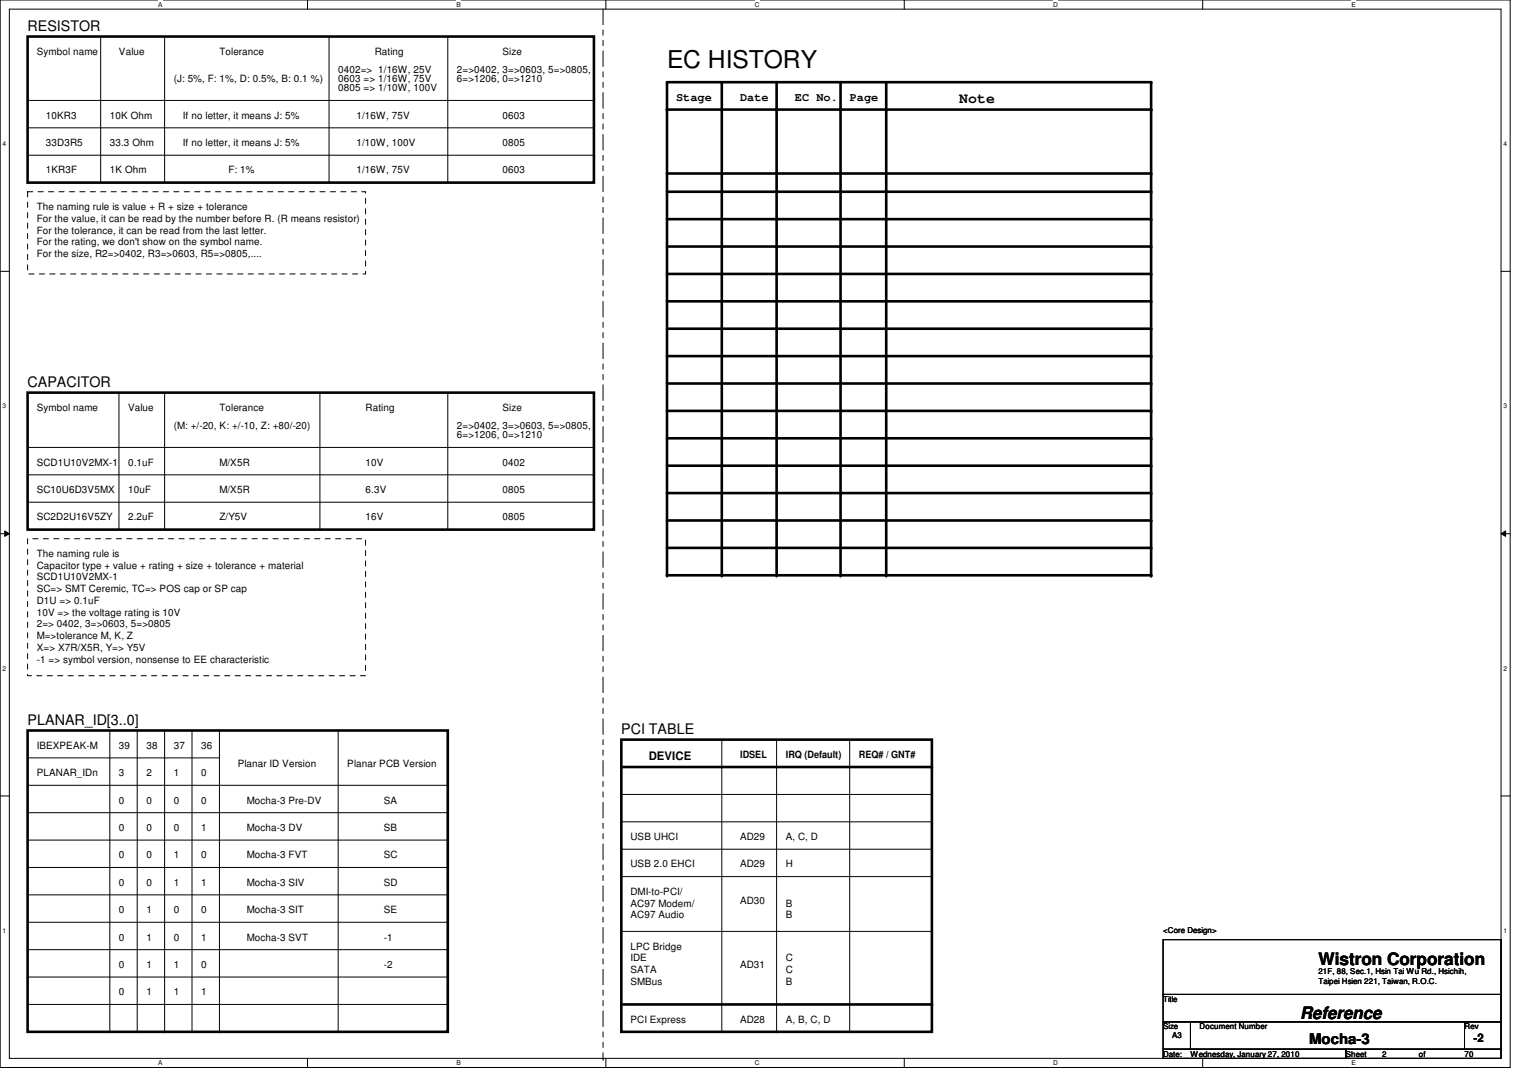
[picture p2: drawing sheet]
<svg xmlns="http://www.w3.org/2000/svg" width="297mm" height="210mm" viewBox="0 0 297 210" stroke-linecap="round" stroke-linejoin="round" font-family="sans-serif">
<defs><g id="words">
<text font-size="4.8" x="129.8" y="13.2">EC HISTORY</text>
<g font-size="3.3">
<text x="256.6" y="187.9">Wistron Corporation</text>
<text x="253.1" y="198.5">Reference</text>
</g>
<g font-size="2.8">
<text x="5.4" y="6.1">RESISTOR</text>
<text x="186.7" y="20.2">Note</text>
<text x="5.4" y="75.4">CAPACITOR</text>
<text x="5.4" y="141.2">PLANAR_ID[3..0]</text>
<text x="120.9" y="143">PCI TABLE</text>
<text x="254.8" y="203.4">Mocha-3</text>
</g>
<g font-size="2.3">
<text x="131.6" y="19.6">Stage</text>
<text x="144.1" y="19.6">Date</text>
<text x="154.7" y="19.6">EC No.</text>
<text x="165.4" y="19.6">Page</text>
<text x="126.3" y="147.9">DEVICE</text>
<text x="286.8" y="202.9">-2</text>
</g>
<g font-size="1.9">
<text x="7.2" y="10.7">Symbol name</text>
<text x="23.2" y="10.7">Value</text>
<text x="42.7" y="10.7">Tolerance</text>
<text x="72.9" y="10.7">Rating</text>
<text x="97.8" y="10.7">Size</text>
<text x="33.8" y="16">(J: 5%, F: 1%, D: 0.5%, B: 0.1 %)</text>
<text x="65.8" y="16">0603 =&gt; 1/16W, 75V</text>
<text x="65.8" y="14.2">0402=&gt; 1/16W, 25V</text>
<text x="65.8" y="17.8">0805 =&gt; 1/10W, 100V</text>
<text x="88.9" y="16">6=&gt;1206, 0=&gt;1210</text>
<text x="88.9" y="14.2">2=&gt;0402, 3=&gt;0603, 5=&gt;0805,</text>
<text x="8.9" y="23.1">10KR3</text>
<text x="21.4" y="23.1">10K Ohm</text>
<text x="35.6" y="23.1">If no letter, it means J: 5%</text>
<text x="69.4" y="23.1">1/16W, 75V</text>
<text x="97.8" y="23.1">0603</text>
<text x="8.9" y="28.4">33D3R5</text>
<text x="21.4" y="28.4">33.3 Ohm</text>
<text x="35.6" y="28.4">If no letter, it means J: 5%</text>
<text x="69.4" y="28.4">1/10W, 100V</text>
<text x="97.8" y="28.4">0805</text>
<text x="8.9" y="33.8">1KR3F</text>
<text x="21.4" y="33.8">1K Ohm</text>
<text x="44.5" y="33.8">F: 1%</text>
<text x="69.4" y="33.8">1/16W, 75V</text>
<text x="97.8" y="33.8">0603</text>
<text x="7.2" y="40.9">The naming rule is value + R + size + tolerance</text>
<text x="7.2" y="43.2">For the value, it can be read by the number before R. (R means resistor)</text>
<text x="7.2" y="45.5">For the tolerance, it can be read from the last letter.</text>
<text x="7.2" y="47.8">For the rating, we don't show on the symbol name.</text>
<text x="7.2" y="50">For the size, R2=&gt;0402, R3=&gt;0603, R5=&gt;0805,....</text>
<text x="7.2" y="80">Symbol name</text>
<text x="24.9" y="80">Value</text>
<text x="33.8" y="83.6">(M: +/-20, K: +/-10, Z: +80/-20)</text>
<text x="42.7" y="80">Tolerance</text>
<text x="71.2" y="80">Rating</text>
<text x="88.9" y="83.6">2=&gt;0402, 3=&gt;0603, 5=&gt;0805,</text>
<text x="97.8" y="80">Size</text>
<text x="88.9" y="85.3">6=&gt;1206, 0=&gt;1210</text>
<text x="7.2" y="90.7">SCD1U10V2MX-1</text>
<text x="24.9" y="90.7">0.1uF</text>
<text x="42.7" y="90.7">M/X5R</text>
<text x="71.2" y="90.7">10V</text>
<text x="97.8" y="90.7">0402</text>
<text x="7.2" y="101.3">SC2D2U16V5ZY</text>
<text x="7.2" y="96">SC10U6D3V5MX</text>
<text x="24.9" y="96">10uF</text>
<text x="24.9" y="101.3">2.2uF</text>
<text x="42.7" y="96">M/X5R</text>
<text x="42.7" y="101.3">Z/Y5V</text>
<text x="71.2" y="101.3">16V</text>
<text x="71.2" y="96">6.3V</text>
<text x="97.8" y="101.3">0805</text>
<text x="97.8" y="96">0805</text>
<text x="7.2" y="108.5">The naming rule is</text>
<text x="7.2" y="110.7">Capacitor type + value + rating + size + tolerance + material</text>
<text x="7.2" y="113">SCD1U10V2MX-1</text>
<text x="7.2" y="115.3">SC=&gt; SMT Ceremic, TC=&gt; POS cap or SP cap</text>
<text x="7.2" y="117.6">D1U =&gt; 0.1uF</text>
<text x="7.2" y="119.9">10V =&gt; the voltage rating is 10V</text>
<text x="7.2" y="122.2">2=&gt; 0402, 3=&gt;0603, 5=&gt;0805</text>
<text x="7.2" y="124.5">M=&gt;tolerance M, K, Z</text>
<text x="7.2" y="126.7">X=&gt; X7R/X5R, Y=&gt; Y5V</text>
<text x="7.2" y="129">-1 =&gt; symbol version, nonsense to EE characteristic</text>
<text x="7.2" y="145.8">IBEXPEAK-M</text>
<text x="23.2" y="145.8">39</text>
<text x="28.5" y="145.8">38</text>
<text x="33.8" y="145.8">37</text>
<text x="39.2" y="145.8">36</text>
<text x="46.3" y="149.4">Planar ID Version</text>
<text x="67.6" y="149.4">Planar PCB Version</text>
<text x="144.1" y="147.6">IDSEL</text>
<text x="152.9" y="147.6">IRQ (Default)</text>
<text x="167.2" y="147.6">REQ# / GNT#</text>
<text x="7.2" y="151.1">PLANAR_IDn</text>
<text x="23.2" y="151.1">3</text>
<text x="28.5" y="151.1">2</text>
<text x="33.8" y="151.1">1</text>
<text x="39.2" y="151.1">0</text>
<text x="23.2" y="156.5">0</text>
<text x="23.2" y="161.8">0</text>
<text x="28.5" y="161.8">0</text>
<text x="28.5" y="156.5">0</text>
<text x="33.8" y="161.8">0</text>
<text x="33.8" y="156.5">0</text>
<text x="39.2" y="161.8">1</text>
<text x="39.2" y="156.5">0</text>
<text x="48" y="156.5">Mocha-3 Pre-DV</text>
<text x="48" y="161.8">Mocha-3 DV</text>
<text x="74.7" y="156.5">SA</text>
<text x="74.7" y="161.8">SB</text>
<text x="23.2" y="167.1">0</text>
<text x="28.5" y="167.1">0</text>
<text x="33.8" y="167.1">1</text>
<text x="39.2" y="167.1">0</text>
<text x="48" y="167.1">Mocha-3 FVT</text>
<text x="74.7" y="167.1">SC</text>
<text x="122.7" y="163.6">USB UHCI</text>
<text x="144.1" y="163.6">AD29</text>
<text x="152.9" y="163.6">A, C, D</text>
<text x="23.2" y="172.5">0</text>
<text x="28.5" y="172.5">0</text>
<text x="33.8" y="172.5">1</text>
<text x="39.2" y="172.5">1</text>
<text x="48" y="172.5">Mocha-3 SIV</text>
<text x="74.7" y="172.5">SD</text>
<text x="122.7" y="168.9">USB 2.0 EHCI</text>
<text x="144.1" y="168.9">AD29</text>
<text x="152.9" y="168.9">H</text>
<text x="23.2" y="177.8">0</text>
<text x="28.5" y="177.8">1</text>
<text x="33.8" y="177.8">0</text>
<text x="39.2" y="177.8">0</text>
<text x="48" y="177.8">Mocha-3 SIT</text>
<text x="74.7" y="177.8">SE</text>
<text x="122.7" y="174.2">DMI-to-PCI/</text>
<text x="122.7" y="176.5">AC97 Modem/</text>
<text x="122.7" y="178.8">AC97 Audio</text>
<text x="144.1" y="176">AD30</text>
<text x="152.9" y="176.5">B</text>
<text x="152.9" y="178.8">B</text>
<text x="23.2" y="183.1">0</text>
<text x="28.5" y="183.1">1</text>
<text x="33.8" y="183.1">0</text>
<text x="39.2" y="183.1">1</text>
<text x="48" y="183.1">Mocha-3 SVT</text>
<text x="74.7" y="183.1">-1</text>
<text x="122.7" y="184.9">LPC Bridge</text>
<text x="23.2" y="188.5">0</text>
<text x="28.5" y="188.5">1</text>
<text x="33.8" y="188.5">1</text>
<text x="39.2" y="188.5">0</text>
<text x="74.7" y="188.5">-2</text>
<text x="122.7" y="187.2">IDE</text>
<text x="122.7" y="189.5">SATA</text>
<text x="122.7" y="191.8">SMBus</text>
<text x="144.1" y="188.5">AD31</text>
<text x="152.9" y="187.2">C</text>
<text x="152.9" y="189.5">C</text>
<text x="152.9" y="191.8">B</text>
<text x="23.2" y="193.8">0</text>
<text x="28.5" y="193.8">1</text>
<text x="33.8" y="193.8">1</text>
<text x="39.2" y="193.8">1</text>
<text x="122.7" y="199.1">PCI Express</text>
<text x="144.1" y="199.1">AD28</text>
<text x="152.9" y="199.1">A, B, C, D</text>
</g>
<g font-size="1.6">
<text x="226.4" y="181.7">&lt;Core Design&gt;</text>
<text x="256.6" y="189.7">21F, 88, Sec.1, Hsin Tai Wu Rd., Hsichih,</text>
<text x="256.6" y="191.6">Taipei Hsien 221, Taiwan, R.O.C.</text>
<text x="226.4" y="195.1">Title</text>
<text x="226.4" y="200.4">Size</text>
<text x="228.2" y="202.2">A3</text>
<text x="233.5" y="200.4">Document Number</text>
<text x="285.1" y="200.4">Rev</text>
<text x="226.4" y="205.7">Date:</text>
<text x="231.7" y="205.7">Wednesday, January 27, 2010</text>
<text x="262" y="205.7">Sheet</text>
<text x="269.1" y="205.7">2</text>
<text x="276.2" y="205.7">of</text>
<text x="285.1" y="205.7">70</text>
</g>
<g font-size="1.3">
<text x="30.8" y="1.3">A</text>
<text x="88.9" y="1.3">B</text>
<text x="146.9" y="1.3">C</text>
<text x="205" y="1.3">D</text>
<text x="263.1" y="1.3">E</text>
<text x=".5" y="28.4">4</text>
<text x="292.6" y="28.4">4</text>
<text x=".5" y="79.5">3</text>
<text x="292.6" y="79.5">3</text>
<text x=".5" y="130.6">2</text>
<text x="292.6" y="130.6">2</text>
<text x=".5" y="181.7">1</text>
<text x="292.6" y="181.7">1</text>
<text x="30.8" y="207.4">A</text>
<text x="88.9" y="207.4">B</text>
<text x="146.9" y="207.4">C</text>
<text x="205" y="207.4">D</text>
<text x="263.1" y="207.4">E</text>
</g>
</g></defs>
<path d="M0 0h294v207.9h-294zM1.8 1.8h290.4v204.3h-290.4z" fill="none" stroke="#000" stroke-width=".19"/>
<g fill="#fff">
<path d="M30.8 .2h.8v1.4h-.8z"/>
<path d="M30.8 206.2h.8v1.4h-.8z"/>
</g>
<path d="M59.9 0v1.8M59.9 206.1v1.8" fill="none" stroke="#000" stroke-width=".19"/>
<g fill="#fff">
<path d="M88.9 .2h.8v1.4h-.8z"/>
<path d="M88.9 206.2h.8v1.4h-.8z"/>
</g>
<path d="M117.9 0v1.8M117.9 206.1v1.8" fill="none" stroke="#000" stroke-width=".19"/>
<g fill="#fff">
<path d="M146.9 .2h.9v1.4h-.9z"/>
<path d="M146.9 206.2h.9v1.4h-.9z"/>
</g>
<path d="M176 0v1.8M176 206.1v1.8" fill="none" stroke="#000" stroke-width=".19"/>
<g fill="#fff">
<path d="M205 .2h.9v1.4h-.9z"/>
<path d="M205 206.2h.9v1.4h-.9z"/>
</g>
<path d="M234.1 0v1.8M234.1 206.1v1.8" fill="none" stroke="#000" stroke-width=".19"/>
<g fill="#fff">
<path d="M263.1 .2h.8v1.4h-.8z"/>
<path d="M263.1 206.2h.8v1.4h-.8z"/>
<path d="M.5 27.3h.7v1.4h-.7z"/>
<path d="M292.6 27.3h.7v1.4h-.7z"/>
<path d="M.5 78.4h.7v1.4h-.7z"/>
<path d="M292.6 78.4h.7v1.4h-.7z"/>
</g>
<path d="M0 52.8h1.8M292.2 52.8h1.8" fill="none" stroke="#000" stroke-width=".19"/>
<g fill="#fff">
<path d="M.5 129.5h.7v1.4h-.7z"/>
<path d="M292.6 129.5h.7v1.4h-.7z"/>
</g>
<path d="M0 103.9h1.8M.9 103.4l.9 .5-.9 .5zM292.2 103.9l.9-.5v1zM292.2 103.9h1.8" fill="none" stroke="#000" stroke-width=".19"/>
<path d="M.9 103.4l.9 .5-.9 .5zM292.2 103.9l.9-.5v1z" fill="#000"/>
<g fill="#fff">
<path d="M.5 180.5h.7v1.4h-.7z"/>
<path d="M292.6 180.5h.7v1.4h-.7z"/>
</g>
<g fill="none" stroke="#000" stroke-width=".19">
<path d="M5.4 19.6h110.2M19.6 7.1h.1M19.6 7.1v28.5M32 7.1h.1M32 7.1v28.5M64 7.1h.1M64 7.1v28.5M87.2 7.1h.1M87.2 7.1v28.5M115.6 19.6h.1M5.4 24.9h110.2M5.4 30.2h110.2"/>
<path d="M115.6 24.9h.1M115.6 30.2h.1M23.2 76.5h.1M23.2 76.5v26.6M32 76.5h.1M32 76.5v26.6M62.3 76.5h.1M62.3 76.5v26.6M87.2 76.5h.1M87.2 76.5v26.6M5.4 97.8h110.2M5.4 87.1h110.2"/>
<path d="M5.4 92.5h110.2M115.6 97.8h.1M115.6 87.1h.1M115.6 92.5h.1M0 155h1.8M5.4 147.6h37.3M5.4 158.2h81.8M5.4 152.9h81.8M21.4 142.2v58.7M26.7 142.2v58.7M32 142.2v58.7M37.4 142.2v58.7"/>
<path d="M42.7 147.6h.1M42.7 142.2v58.7M65.8 142.2v58.7M87.2 158.2h.1M87.2 152.9h.1M120.9 154.7h60.5M140.5 144v56.9M151.2 144v56.9M165.4 144v56.9M181.4 154.7h.1M292.2 155h1.8M5.4 174.2h81.8"/>
<path d="M5.4 179.6h81.8M5.4 163.6h81.8M5.4 168.9h81.8M87.2 174.2h.1M87.2 179.6h.1M87.2 163.6h.1M87.2 168.9h.1M120.9 170.7h60.5M120.9 165.4h60.5M120.9 160h60.5M181.4 170.7h.1M181.4 165.4h.1"/>
<path d="M181.4 160h.1M5.4 190.2h81.8M5.4 184.9h81.8M5.4 195.6h81.8M87.2 190.2h.1M87.2 184.9h.1M87.2 195.6h.1M120.9 181.4h60.5M181.4 181.4h.1M226.4 183h65.8v10.6h-65.8zM226.4 193.6h65.8v5.4h-65.8zM226.4 199h5.3v5.3h-5.3z"/>
<path d="M231.7 199h53.4v5.3h-53.4zM285.1 199h7.1v5.3h-7.1zM21.4 200.9h.1M26.7 200.9h.1M32 200.9h.1M37.4 200.9h.1M42.7 200.9h.1M65.8 200.9h.1M140.5 200.9h.1M151.2 200.9h.1M165.4 200.9h.1M226.4 204.3h35.6v1.8h-35.6z"/>
<path d="M262 204.3h30.2v1.8h-30.2z"/>
</g>
<path d="M117.4 1.8v204.4M117.4 206.2h.1" fill="none" stroke="#000" stroke-width=".19" stroke-dasharray="3 1 1 1 1 1"/>
<g fill="none" stroke="#000" stroke-width=".51">
<path d="M5.4 7.1h110.2v28.5h-110.2zM129.8 16h94.3v96h-94.3zM140.5 16v96M151.2 16v96M163.6 16v96M172.5 16v96M129.8 21.3h94.3M129.8 33.8h94.3M129.8 37.3h94.3M129.8 48h94.3M129.8 53.3h94.3M129.8 42.7h94.3"/>
<path d="M129.8 58.7h94.3M5.4 76.5h110.2v26.6h-110.2zM129.8 64h94.3M129.8 69.3h94.3M129.8 74.7h94.3M129.8 80h94.3M129.8 85.3h94.3M129.8 90.7h94.3M129.8 96h94.3M129.8 101.3h94.3M129.8 106.7h94.3M5.4 142.2h81.8v58.7h-81.8z"/>
<path d="M120.9 144h60.5v56.9h-60.5zM120.9 149.4h60.5M120.9 195.6h60.5"/>
</g>
<path d="M5.4 37.3h65.8v16h-65.8zM5.4 104.9h65.8v26.7h-65.8z" fill="none" stroke="#000" stroke-width=".19" stroke-dasharray="1 1 1 1 1 1 1 1"/>
<g fill="#000">
<circle cx="224.1" cy="16" r=".25"/>
<circle cx="129.8" cy="21.3" r=".25"/>
<circle cx="140.5" cy="21.3" r=".25"/>
<circle cx="151.2" cy="21.3" r=".25"/>
<circle cx="163.6" cy="21.3" r=".25"/>
<circle cx="172.5" cy="21.3" r=".25"/>
<circle cx="224.1" cy="21.3" r=".25"/>
<circle cx="224.1" cy="33.8" r=".25"/>
<circle cx="224.1" cy="37.3" r=".25"/>
<circle cx="224.1" cy="48" r=".25"/>
<circle cx="224.1" cy="53.3" r=".25"/>
<circle cx="224.1" cy="42.7" r=".25"/>
<circle cx="224.1" cy="58.7" r=".25"/>
<circle cx="224.1" cy="74.7" r=".25"/>
<circle cx="224.1" cy="64" r=".25"/>
<circle cx="224.1" cy="69.3" r=".25"/>
<circle cx="224.1" cy="90.7" r=".25"/>
<circle cx="224.1" cy="96" r=".25"/>
<circle cx="224.1" cy="80" r=".25"/>
<circle cx="224.1" cy="85.3" r=".25"/>
<circle cx="129.8" cy="112" r=".25"/>
<circle cx="140.5" cy="112" r=".25"/>
<circle cx="151.2" cy="112" r=".25"/>
<circle cx="163.6" cy="112" r=".25"/>
<circle cx="172.5" cy="112" r=".25"/>
<circle cx="224.1" cy="101.3" r=".25"/>
<circle cx="224.1" cy="112" r=".25"/>
<circle cx="224.1" cy="106.7" r=".25"/>
<circle cx="181.4" cy="149.4" r=".25"/>
<circle cx="181.4" cy="195.6" r=".25"/>
</g>
<use href="#words"/>
</svg>
